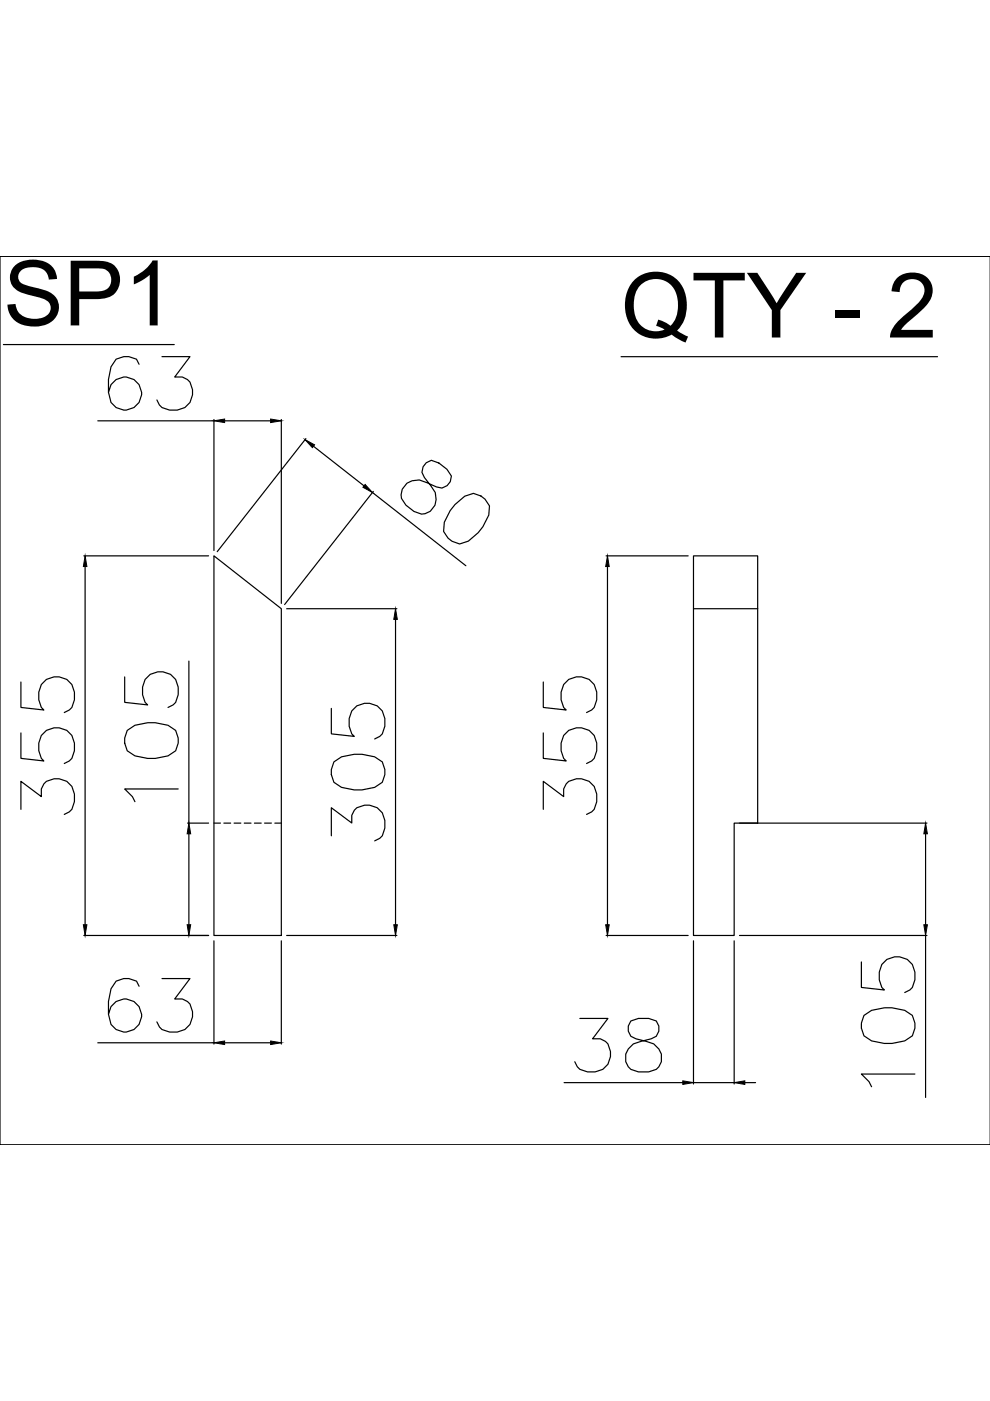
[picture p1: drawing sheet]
<svg xmlns="http://www.w3.org/2000/svg" width="210mm" height="297mm" viewBox="0 0 210 297" stroke-linecap="round" stroke-linejoin="round" font-family="sans-serif">
<defs><g id="words">
<g font-size="19.2">
<text x=".7" y="69">SP1</text>
<text x="131.7" y="71.6">QTY - 2</text>
</g>
</g></defs>
<!-- layer: HIDDEN -->
<path d="M45.4 174.5h1.3M47.5 174.5h1.4M49.6 174.5h1.5M51.8 174.5h1.4M53.9 174.5h1.5M56.1 174.5h1.4M58.3 174.5h1.3" fill="none" stroke="#000" stroke-width=".25"/>
<!-- layer: 0 -->
<g fill="none" stroke="#000" stroke-width=".25">
<path d="M210 54.3h-210v188.5h210h-210M.7 73.1h36.2M29.5 77.2l-.6-1-1.6-.6h-1.1l-1.6 .6-1.1 1.6-.5 2.7v2.7l.5 2.1a3.5 3.5 0 0 0 5.7 .4 3.5 3.5 0 0 0-1.4-5.5 3.5 3.5 0 0 0-4.8 3M34.3 75.6h6l-3.3 4.3a3.1 3.1 0 0 1 3.8 3.8 3.8 3.8 0 0 1-4.8 3.2l-1.7-.5-.5-.5-.5-1.1M131.7 75.6h67.1M20.7 89.2h24.7M45.4 88.9v27.8M47.6 89.2h9.8M59.6 88.9v39M64.9 93l-18.8 24M66.5 94.6l10.7 8.4M90.4 98.1l-.7 .9-.2 1.1 .5 1.1 1.3 1.8a3.4 3.4 0 0 1 1.1 3.7 3.4 3.4 0 0 1-3 2.3l-1.6-.6-1.7-1.3a2.98 2.98 0 0 1-1-3 2.98 2.98 0 0 1 2.3-2.2l1.5-.1 3.6 1.4a2.28 2.28 0 0 0 3.2-2.3l-.9-1.4-1.7-1.3-1.6-.6z"/>
<path d="M17.8 117.9h26.4M45.4 117.9l14.2 11.2v69.2h-14.2zM79 104.4l19.8 15.5M79.2 104.2l-18.9 24M96.4 107l2.1-1.8 1.9-.6 1.6 .6 .8 .6 1 1.5-.2 1.9-1.2 2.5-1 1.2-2.1 1.8-1.8 .6-1.7-.5-.8-.7-.9-1.4 .1-2 1.2-2.4zM128.5 117.9h17.4M147 117.9h13.6v56.6h-4.9v23.8h-8.7zM18 120.1v76M60.8 129.1h23.3M83.9 131.3v64.8M128.8 120.1v76M147 129.1h13.6"/>
<path d="M4.4 155.4v5.4l4.9 .5a4.4 4.4 0 0 1 .5-6.4 3.9 3.9 0 0 1 4.5 .1 3.9 3.9 0 0 1 1.5 4.2l-.6 1.6-.5 .5-1.1 .6M4.4 144.6v5.4l4.9 .5a4.4 4.4 0 0 1 .5-6.5 3.9 3.9 0 0 1 4.5 .2 3.9 3.9 0 0 1 1.5 4.2l-.6 1.6-.5 .5-1.1 .6M26.4 143.5v5.4l4.9 .6a4.4 4.4 0 0 1 .5-6.5 3.9 3.9 0 0 1 4.5 .1 3.9 3.9 0 0 1 1.5 4.2l-.6 1.6-.5 .6-1.1 .5M27 154.9l1.6-1.1 2.7-.6h1.6l2.7 .6 1.6 1.1 .6 1.6v1.1l-.6 1.6-1.6 1.1-2.7 .5h-1.6l-2.7-.5-1.6-1.1-.6-1.6v-1.1zM40 140.2v34.3M70.3 150.2v5.4l4.8 .5a4.4 4.4 0 0 1 .6-6.4 3.9 3.9 0 0 1 4.4 .1 3.9 3.9 0 0 1 1.5 4.2l-.5 1.6-.6 .5-1.1 .6M115.2 155.4v5.4l4.8 .5a4.4 4.4 0 0 1 .6-6.4 3.9 3.9 0 0 1 4.5 .1 3.9 3.9 0 0 1 1.4 4.2l-.5 1.6-.6 .5-1 .6M115.2 144.6v5.4l4.8 .5a4.4 4.4 0 0 1 .6-6.5 3.9 3.9 0 0 1 4.5 .2 3.9 3.9 0 0 1 1.4 4.2l-.5 1.6-.6 .5-1 .6M4.4 171.6v-5.9l4.4 3.2a3.1 3.1 0 0 1 3.7-3.8 3.8 3.8 0 0 1 3.3 4.9l-.6 1.6-.5 .5-1.1 .6M37.8 167.3h-11.4l1.7 1.6 .5 1.1M39.8 174.5h4.4M40 176.8v19.3"/>
<path d="M70.3 177.2v-5.9l4.3 3.2a3.1 3.1 0 0 1 3.8-3.8 3.8 3.8 0 0 1 3.2 4.9l-.5 1.6-.6 .5-1.1 .6M70.8 161.5l1.6-1 2.7-.6h1.6l2.7 .6 1.7 1 .5 1.7v1l-.5 1.7-1.7 1-2.7 .6h-1.6l-2.7-.6-1.6-1-.5-1.7v-1zM115.2 171.6v-5.9l4.3 3.2a3.1 3.1 0 0 1 3.8-3.8 3.8 3.8 0 0 1 3.2 4.9l-.5 1.6-.6 .5-1 .6M156.8 174.5h39.7M196.2 176.8v19.3M17.8 198.3h26.4M45.4 199.5v21.9M59.6 199.5v21.9M60.8 198.3h23.3M128.5 198.3h17.4M147 199.5v30.3M155.7 199.5v30.3"/>
<path d="M156.8 198.3h39.7M196.2 198.3v34.4M29.5 209.1l-.6-1.1-1.6-.5h-1.1l-1.6 .5-1.1 1.6-.5 2.7v2.7l.5 2.2a3.5 3.5 0 0 0 5.7 .4 3.5 3.5 0 0 0-1.4-5.6 3.5 3.5 0 0 0-4.8 3M34.3 207.5h6l-3.3 4.3a3.1 3.1 0 0 1 3.8 3.8 3.8 3.8 0 0 1-4.8 3.2l-1.7-.5-.5-.6-.5-1M122.9 215.9h6l-3.3 4.3a3.1 3.1 0 0 1 3.8 3.8 3.8 3.8 0 0 1-4.8 3.3l-1.7-.6-.5-.5-.5-1.1M133.8 216.5a2.29 2.29 0 0 0 1 3.7l2.2 .6a3.4 3.4 0 0 1 3.1 2.2 3.4 3.4 0 0 1-1 3.7l-1.6 .6h-2.1a2.97 2.97 0 0 1-2.6-1.8 2.97 2.97 0 0 1 .4-3.1l1.1-1.1 3.8-1.1a2.29 2.29 0 0 0 1-3.7l-1.6-.6h-2.1zM182.6 203.9v5.5l4.9 .5a4.4 4.4 0 0 1 .5-6.5 3.9 3.9 0 0 1 4.5 .1 3.9 3.9 0 0 1 1.5 4.2l-.6 1.7-.5 .5-1.1 .5M183.2 215.3l1.6-1.1 2.7-.5h1.6l2.7 .5 1.6 1.1 .6 1.6v1.1l-.6 1.6-1.6 1.1-2.7 .5h-1.6l-2.7-.5-1.6-1.1-.6-1.6v-1.1zM20.7 221.1h24.7M47.6 221.1h9.8M119.6 229.5h25.2M147 229.5h8.7"/>
<path d="M157.9 229.5h2.3M194 227.7h-11.4l1.7 1.6 .5 1.1"/>
</g>
<g fill="#000" stroke="#000" stroke-width=".21">
<path d="M45.4 89.2l2.2-.4v.8zM57.4 88.8l2.2 .4-2.2 .4zM64.7 93.2l2 1.1-.5 .6zM77.4 102.7l1.6 1.7-2-1.1zM18 117.9l.4 2.2h-.7zM83.9 129.1l.3 2.2h-.7zM128.8 117.9l.4 2.2h-.8zM40 174.5l.4 2.3h-.7zM196.2 174.5l.4 2.3h-.7zM17.7 196.1h.7l-.4 2.2zM39.7 196.1h.7l-.4 2.2zM83.5 196.1h.7l-.3 2.2z"/>
<path d="M128.4 196.1h.8l-.4 2.2zM195.9 196.1h.7l-.4 2.2zM45.4 221.1l2.2-.4v.8zM57.4 220.7l2.2 .4-2.2 .4zM144.8 229.2l2.2 .3-2.2 .4zM155.7 229.5l2.2-.3v.7z"/>
</g>
<use href="#words"/>
</svg>
